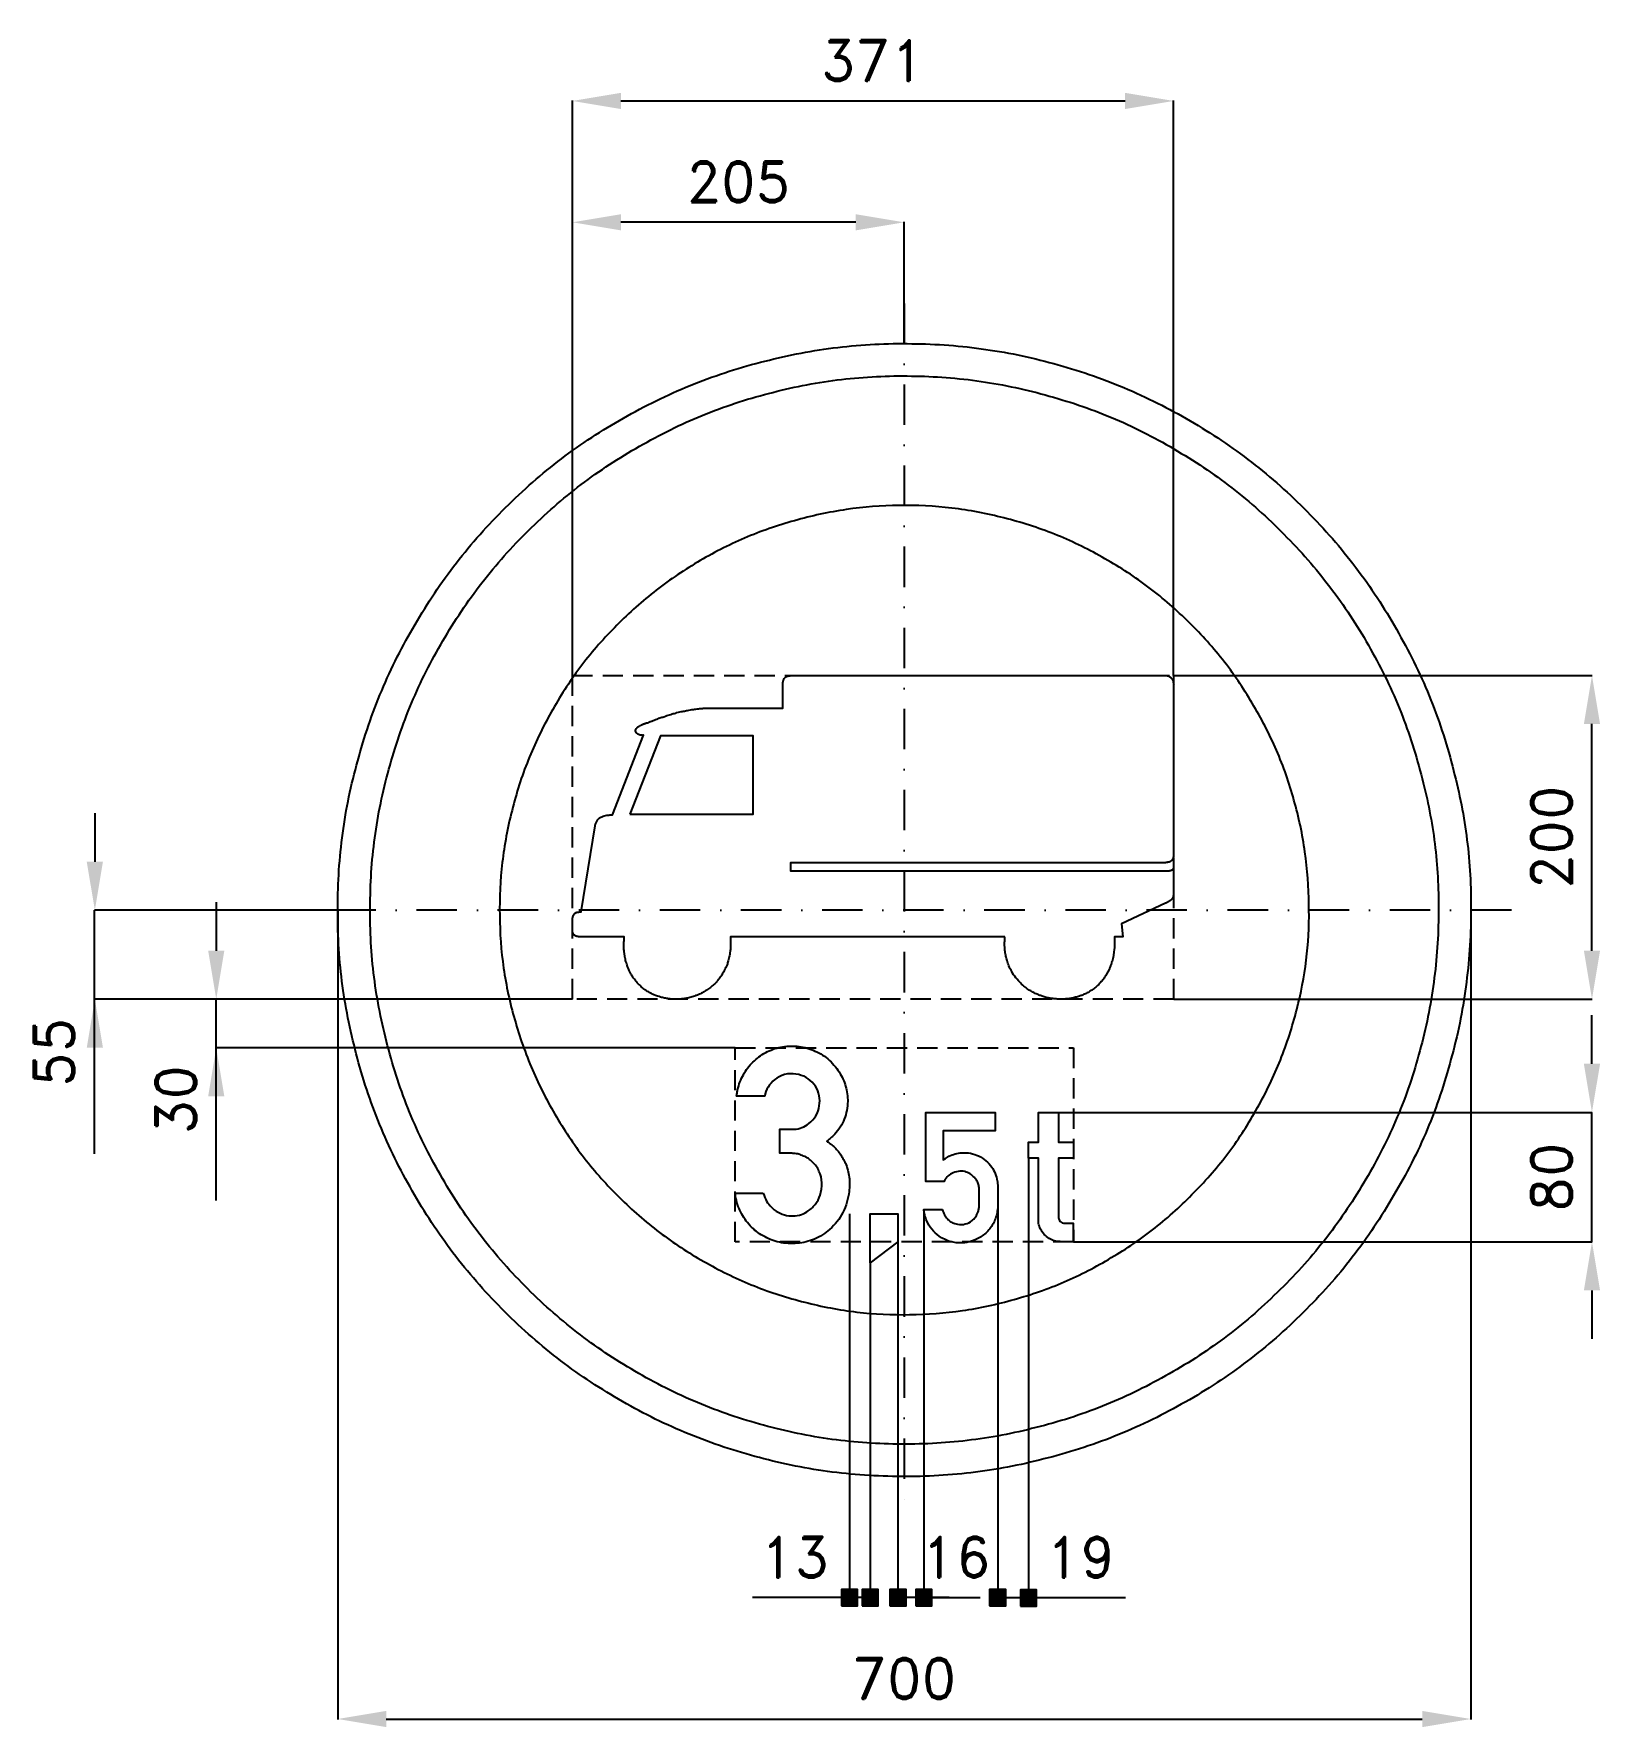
# Model space of a CAD drawing. Header units: millimetres. Extents: x -538 to 430, y -505 to 542.
import ezdxf

# ---------------------------------------------------------------- set-up
doc = ezdxf.new("R2010")
doc.units = ezdxf.units.MM
doc.header["$LTSCALE"] = 5
doc.linetypes.add('ČERCHOVANÁX2', pattern=[2, 1, -0.5, 0, -0.5])
doc.linetypes.add('ČÁRKOVANÁX2', pattern=[1.5, 1, -0.5])
doc.layers.add('Kóty', color=2, linetype='Continuous')
doc.layers.add('Značka', color=7, linetype='Continuous')
doc.styles.get("Standard").update_dxf_attribs({"font": 'romand.shx', "height": 25})
doc.dimstyles.get("Standard").update_dxf_attribs({"dimtxt": 25, "dimasz": 30, "dimexe": 0.18, "dimexo": 0.0625, "dimgap": 12.5, "dimtad": 1, "dimdec": 0, "dimzin": 0, "dimdsep": 46, "dimtxsty": 'Standard', "dimcen": 0.09, "dimadec": 0, "dimazin": 0, "dimtfac": 1, "dimtdec": 0, "dimtofl": 0, "dimtmove": 0, "dimatfit": 3, "dimfxl": 1, "dimtolj": 1, "dimtzin": 0, "dimarcsym": 0})

msp = doc.modelspace()

# ---------------------------------------------------------------- texts
at = {"layer": 'Kóty', "char_height": 25, "attachment_point": 5, "rotation": 90}
for s, insert in [('\\A1;55', (-525.2, -87.7)), ('\\A1;30', (-450, -117.1))]:
    msp.add_mtext(s, dxfattribs=dict(at, insert=insert))
at = {"layer": 'Kóty', "char_height": 25, "attachment_point": 5}
for s, insert in [('\\A1;13', (-67.7, -399.8)), ('\\A1;16', (31.9, -399.8)), ('\\A1;19', (108.8, -399.8))]:
    msp.add_mtext(s, dxfattribs=dict(at, insert=insert))

# ---------------------------------------------------------------- blocks, each defined once
blk = doc.blocks.new('*D1')
at = {"layer": 'Defpoints', "color": 0, "transparency": 16777216}
for p in [(95.2, -124.9), (424.8, -124.9), (104.4, -204.9)]:
    blk.add_point(p, dxfattribs=at)
at = {"layer": 'Kóty', "color": 0, "lineweight": -2, "transparency": 16777216}
for p, q in [((424.8, -94.9), (424.8, -64.9)), ((95.2, -124.9), (425, -124.9)), ((104.5, -204.9), (425, -204.9)), ((424.8, -234.9), (424.8, -264.9))]:
    blk.add_line(p, q, dxfattribs=at)
at = {"layer": 'Kóty', "color": 0, "transparency": 16777216}
for points in [[(419.8, -94.9), (429.8, -94.9), (424.8, -124.9)], [(419.8, -234.9), (429.8, -234.9), (424.8, -204.9)]]:
    blk.add_solid(points, dxfattribs=at)
at = {"layer": 'Kóty', "color": 0, "transparency": 16777216, "insert": (399.8, -164.9), "char_height": 25, "attachment_point": 5, "rotation": 90}
blk.add_mtext('\\A1;80', dxfattribs=at)
blk = doc.blocks.new('*D2')
at = {"layer": 'Defpoints', "color": 0, "transparency": 16777216}
for p in [(-350, 0), (350, -1), (350, -499.8)]:
    blk.add_point(p, dxfattribs=at)
at = {"layer": 'Kóty', "color": 0, "lineweight": -2, "transparency": 16777216}
for p, q in [((-350, -0.1), (-350, -500)), ((350, -1.1), (350, -500)), ((-320, -499.8), (320, -499.8))]:
    blk.add_line(p, q, dxfattribs=at)
at = {"layer": 'Kóty', "color": 0, "transparency": 16777216}
for points in [[(-320, -494.8), (-320, -504.8), (-350, -499.8)], [(320, -494.8), (320, -504.8), (350, -499.8)]]:
    blk.add_solid(points, dxfattribs=at)
at = {"layer": 'Kóty', "color": 0, "transparency": 16777216, "insert": (0, -474.8), "char_height": 25, "attachment_point": 5}
blk.add_mtext('\\A1;700', dxfattribs=at)
blk = doc.blocks.new('*D4')
at = {"layer": 'Defpoints', "color": 0, "transparency": 16777216}
for p in [(-205, 425.1), (0, 350.1), (-205, 145)]:
    blk.add_point(p, dxfattribs=at)
at = {"layer": 'Kóty', "color": 0, "lineweight": -2, "transparency": 16777216}
for p, q in [((-205, 145.1), (-205, 425.3)), ((-30, 425.1), (-175, 425.1)), ((0, 350.2), (0, 425.3))]:
    blk.add_line(p, q, dxfattribs=at)
at = {"layer": 'Kóty', "color": 0, "transparency": 16777216}
for points in [[(-175, 430.1), (-175, 420.1), (-205, 425.1)], [(-30, 430.1), (-30, 420.1), (0, 425.1)]]:
    blk.add_solid(points, dxfattribs=at)
at = {"layer": 'Kóty', "color": 0, "transparency": 16777216, "insert": (-102.5, 450.1), "char_height": 25, "attachment_point": 5}
blk.add_mtext('\\A1;205', dxfattribs=at)
blk = doc.blocks.new('*D5')
at = {"layer": 'Defpoints', "color": 0, "transparency": 16777216}
for p in [(166.4, 500.1), (-205, 145), (166.4, 145)]:
    blk.add_point(p, dxfattribs=at)
at = {"layer": 'Kóty', "color": 0, "lineweight": -2, "transparency": 16777216}
for p, q in [((-205, 145.1), (-205, 500.3)), ((-175, 500.1), (136.4, 500.1)), ((166.4, 145.1), (166.4, 500.3))]:
    blk.add_line(p, q, dxfattribs=at)
at = {"layer": 'Kóty', "color": 0, "transparency": 16777216}
for points in [[(-175, 505.1), (-175, 495.1), (-205, 500.1)], [(136.4, 505.1), (136.4, 495.1), (166.4, 500.1)]]:
    blk.add_solid(points, dxfattribs=at)
at = {"layer": 'Kóty', "color": 0, "transparency": 16777216, "insert": (-19.3, 525.1), "char_height": 25, "attachment_point": 5}
blk.add_mtext('\\A1;371', dxfattribs=at)
blk = doc.blocks.new('*D6')
at = {"layer": 'Defpoints', "color": 0, "transparency": 16777216}
for p in [(166.4, 145.1), (424.8, 145.1), (166.4, -55)]:
    blk.add_point(p, dxfattribs=at)
at = {"layer": 'Kóty', "color": 0, "lineweight": -2, "transparency": 16777216}
for p, q in [((166.5, 145.1), (425, 145.1)), ((424.8, -25), (424.8, 115.1)), ((166.5, -55), (425, -55))]:
    blk.add_line(p, q, dxfattribs=at)
at = {"layer": 'Kóty', "color": 0, "transparency": 16777216}
for points in [[(419.8, 115.1), (429.8, 115.1), (424.8, 145.1)], [(419.8, -25), (429.8, -25), (424.8, -55)]]:
    blk.add_solid(points, dxfattribs=at)
at = {"layer": 'Kóty', "color": 0, "transparency": 16777216, "insert": (399.8, 45), "char_height": 25, "attachment_point": 5, "rotation": 90}
blk.add_mtext('\\A1;200', dxfattribs=at)

# ---------------------------------------------------------------- dimensions: what is measured, and where the dimension line sits
at = {"layer": 'Kóty'}
for base, p1, p2, picture, middle in [((166.4, 500.1), (-205, 145), (166.4, 145), '*D5', (-19.3, 525.1)), ((-205, 425.1), (0, 350.1), (-205, 145), '*D4', (-102.5, 450.1)), ((350, -499.8), (-350, 0), (350, -1), '*D2', (0, -474.8))]:
    dim = msp.add_linear_dim(base=base, p1=p1, p2=p2, dimstyle='Standard', dxfattribs=at)
    dim.commit()
    dim.dimension.update_dxf_attribs({"geometry": picture, "text_midpoint": middle})
for base, p1, p2, picture, middle in [((424.8, 145.1), (166.4, -55), (166.4, 145.1), '*D6', (399.8, 45)), ((424.8, -124.9), (104.4, -204.9), (95.2, -124.9), '*D1', (399.8, -164.9))]:
    dim = msp.add_linear_dim(base=base, p1=p1, p2=p2, angle=90, dimstyle='Standard', dxfattribs=at)
    dim.commit()
    dim.dimension.update_dxf_attribs({"geometry": picture, "text_midpoint": middle})

# ---------------------------------------------------------------- hatches: boundary and pattern name
at = {"layer": 'Kóty'}
h = msp.add_hatch(color=256, dxfattribs=at)
h.dxf.hatch_style = 1
h.paths.add_polyline_path([(-38.8, -429.8), (-28.8, -429.8), (-28.8, -419.8), (-38.8, -419.8)])
h = msp.add_hatch(color=256, dxfattribs=at)
h.dxf.hatch_style = 1
h.paths.add_polyline_path([(-26.1, -429.8), (-16.1, -429.8), (-16.1, -419.8), (-26.1, -419.8)])
h = msp.add_hatch(color=256, dxfattribs=at)
h.dxf.hatch_style = 1
h.paths.add_polyline_path([(-8.9, -429.8), (1.1, -429.8), (1.1, -419.8), (-8.9, -419.8)])
h = msp.add_hatch(color=256, dxfattribs=at)
h.dxf.hatch_style = 1
h.paths.add_polyline_path([(7.1, -429.8), (17.1, -429.8), (17.1, -419.8), (7.1, -419.8)])
h = msp.add_hatch(color=256, dxfattribs=at)
h.dxf.hatch_style = 1
h.paths.add_polyline_path([(52.7, -429.8), (62.7, -429.8), (62.7, -419.8), (52.7, -419.8)])
h = msp.add_hatch(color=256, dxfattribs=at)
h.dxf.hatch_style = 1
h.paths.add_polyline_path([(71.7, -430), (81.7, -430), (81.7, -420), (71.7, -420)])

# ---------------------------------------------------------------- linework, layer by layer
for p, q in [((-500, 60), (-500, 30)), ((-350, 0), (-500.2, 0)), ((-425, 5), (-425, -25)), ((-205, -55), (-500.2, -55)), ((-500.2, -150.5), (-500.2, -55)), ((-104.5, -85), (-425.2, -85)), ((-425, -179.3), (-425, -85)), ((76.7, -153.4), (76.7, -425)), ((57.7, -170.3), (57.7, -425)), ((-33.8, -187.6), (-33.8, -425)), ((12.1, -185), (12.1, -425)), ((-3.9, -204.9), (-3.9, -425)), ((-21.1, -217.9), (-21.1, -425)), ((-21.1, -424.8), (-93.8, -424.8)), ((27.7, -424.8), (-2.3, -424.8)), ((8.9, -424.8), (46.8, -424.8))]:
    msp.add_line(p, q, dxfattribs=at)
for points in [[(-500.2, -55), (-500.2, 0)], [(-425, -85), (-425, -55)], [(424.8, -204.9), (424.8, -124.9)], [(-38.8, -419.8), (-28.8, -429.8)], [(-28.8, -419.8), (-38.8, -429.8)], [(-26.1, -419.8), (-16.1, -429.8)], [(-16.1, -419.8), (-26.1, -429.8)], [(-8.9, -419.8), (1.1, -429.8)], [(1.1, -419.8), (-8.9, -429.8)], [(7.1, -419.8), (17.1, -429.8)], [(17.1, -419.8), (7.1, -429.8)], [(52.7, -419.8), (62.7, -429.8)], [(62.7, -419.8), (52.7, -429.8)], [(62.7, -424.8), (136.7, -424.8)], [(71.7, -420), (81.7, -430)], [(81.7, -420), (71.7, -430)]]:
    msp.add_lwpolyline(points, dxfattribs=at)
for points in [[(-38.8, -429.8), (-28.8, -429.8), (-28.8, -419.8), (-38.8, -419.8)], [(-26.1, -429.8), (-16.1, -429.8), (-16.1, -419.8), (-26.1, -419.8)], [(-8.9, -429.8), (1.1, -429.8), (1.1, -419.8), (-8.9, -419.8)], [(7.1, -429.8), (17.1, -429.8), (17.1, -419.8), (7.1, -419.8)], [(52.7, -429.8), (62.7, -429.8), (62.7, -419.8), (52.7, -419.8)], [(71.7, -430), (81.7, -430), (81.7, -420), (71.7, -420)]]:
    msp.add_lwpolyline(points, close=True, dxfattribs=at)
for points in [[(-505, 30), (-495, 30), (-500, 0)], [(-430, -25), (-420, -25), (-425, -55)], [(-505, -85), (-495, -85), (-500, -55)], [(-430, -115), (-420, -115), (-425, -85)]]:
    msp.add_solid(points, dxfattribs=at)
at = {"layer": 'Značka', "color": 6, "linetype": 'ČERCHOVANÁX2', "lineweight": 25, "ltscale": 5}
for p, q in [((0, 375), (0, -375)), ((375, 0), (-375, 0))]:
    msp.add_line(p, q, dxfattribs=at)
at = {"layer": 'Značka', "color": 5}
for points in [[(350, 0.1), (350, -2.2), (350, -4.5, -0.032168), (346.5, -50.1, -0.035723), (336.9, -94.9, -0.036667), (321.9, -138.1, -0.034754), (300.8, -178.8, -0.034039), (275, -216.7, -0.034453), (244.3, -250.6, -0.03456), (209.6, -280.4, -0.034426), (171.1, -305.3, -0.034389), (129.8, -325.1, -0.034418), (86.2, -339.1, -0.034424), (41.2, -347.6, -0.034417), (-4.5, -349.9, -0.034416), (-50.2, -346.4, -0.034417), (-95, -336.7, -0.034417), (-138.2, -321.6, -0.034417), (-178.9, -300.7, -0.034417), (-216.7, -274.9, -0.034417), (-250.7, -244.1, -0.034417), (-280.5, -209.4, -0.034417), (-305.3, -170.9, -0.034417), (-325.2, -129.6, -0.034417), (-339.2, -86, -0.034417), (-347.7, -41, -0.034417), (-349.9, 4.7, -0.034417), (-346.5, 50.4, -0.034417), (-336.8, 95.1, -0.034417), (-321.7, 138.3, -0.034417), (-300.7, 179.1, -0.034417), (-274.9, 216.9, -0.034416), (-244.2, 250.8, -0.034418), (-209.5, 280.7, -0.034417), (-171, 305.5, -0.034415), (-129.7, 325.3, -0.034415), (-86.1, 339.3, -0.034415), (-41.1, 347.8, -0.034416), (4.6, 350.1, -0.034417), (50.3, 346.6, -0.034417), (95.1, 337, -0.034417), (138.3, 321.8, -0.034417), (179, 300.9, -0.034417), (216.8, 275.1, -0.034407), (250.8, 244.3, -0.034414), (280.6, 209.6, -0.034488), (305.4, 171.1, -0.034419), (325.3, 129.9, -0.034077), (339.3, 86.3, -0.03279), (347.6, 43.5, -0.034265), (350, 0.1)], [(62.2, -16.5), (-107.4, -16.5), (-107.4, -16.5), (-107.4, -16.6), (-107.4, -17.1), (-107.3, -17.5), (-107.3, -18), (-107.3, -18.4), (-107.3, -18.8), (-107.3, -19.3), (-107.3, -19.6), (-107.3, -20), (-107.3, -20.3), (-107.3, -20.7), (-107.3, -20.8), (-107.3, -20.9), (-107.3, -21.1), (-107.3, -21.3), (-107.3, -21.8), (-107.3, -22.3, -0.007771), (-107.4, -23.6, -0.008218), (-107.5, -24.8, -0.011503), (-107.7, -26.4, -0.012022), (-107.9, -28.1, -0.012342), (-108.3, -29.7, -0.012486), (-108.7, -31.3, -0.01089), (-109.1, -32.6, -0.012604), (-109.5, -33.8, -0.014116), (-110.2, -35.3, -0.008698), (-110.9, -36.8, -0.00872), (-111.6, -38.2, -0.014559), (-112.4, -39.6, -0.013661), (-113.1, -40.7, -0.011879), (-113.9, -41.8, -0.011161), (-114.7, -42.9, -0.011447), (-115.6, -43.9, -0.009496), (-116.3, -44.7, -0.009957), (-117.1, -45.4, -0.011227), (-118.1, -46.3, -0.008222), (-119.1, -47.2, -0.009537), (-120.3, -48.1, -0.013092), (-121.5, -49, -0.011789), (-122.6, -49.7, -0.01059), (-123.7, -50.4, -0.01006), (-124.8, -51, -0.010211), (-125.9, -51.6, -0.008347), (-126.9, -52, -0.008721), (-127.8, -52.4, -0.009852), (-129, -52.8, -0.007399), (-130.2, -53.3, -0.008858), (-131.7, -53.7, -0.011913), (-133.1, -54.1, -0.010749), (-134.4, -54.4, -0.00982), (-135.6, -54.6, -0.00944), (-136.9, -54.7, -0.009623), (-138.1, -54.9), (-139.1, -54.9), (-140.1, -55, -0.009589), (-141.4, -55), (-142.7, -54.9, -0.008648), (-144.2, -54.9, -0.012028), (-145.6, -54.7, -0.011045), (-146.9, -54.5, -0.010256), (-148.1, -54.3, -0.00998), (-149.3, -54, -0.01029), (-150.5, -53.7), (-151.5, -53.4), (-152.5, -53.1, -0.010667), (-153.6, -52.7), (-154.8, -52.2, -0.009965), (-156.2, -51.5, -0.013714), (-157.5, -50.8, -0.012477), (-158.6, -50.2, -0.011528), (-159.7, -49.5, -0.011217), (-160.7, -48.7, -0.011562), (-161.7, -48), (-162.5, -47.3), (-163.2, -46.6, -0.012014), (-164.1, -45.7, -0.00893), (-165, -44.8, -0.009694), (-165.9, -43.8, -0.013075), (-166.7, -42.7, -0.011655), (-167.4, -41.8, -0.010351), (-168, -40.8, -0.009707), (-168.6, -39.8, -0.009729), (-169.1, -38.9), (-169.5, -38), (-169.9, -37.2, -0.009102), (-170.4, -36.2), (-170.8, -35.1, -0.010262), (-171.4, -33.4, -0.013272), (-171.9, -31.7, -0.011871), (-172.3, -30.3, -0.011017), (-172.6, -28.9, -0.010451), (-172.8, -27.4, -0.010196), (-173, -25.9, -0.009), (-173.1, -24.8, -0.010955), (-173.2, -23.6, -0.010636), (-173.2, -22.1, -0.002166), (-173.2, -20.6), (-173.2, -20.1), (-173.2, -19.6), (-173.1, -19.2), (-173.1, -18.8), (-173.1, -18.4), (-173.1, -18), (-173.1, -17.7), (-173, -17.4), (-173, -17), (-173, -16.6), (-173, -16.5), (-173, -16.5), (-199, -16.5), (-199, -16.5), (-199, -16.5), (-199.1, -16.5), (-199.1, -16.5), (-199.1, -16.5), (-199.2, -16.5), (-199.2, -16.5), (-199.3, -16.5), (-199.3, -16.5), (-199.3, -16.5), (-199.4, -16.5), (-199.4, -16.5), (-199.7, -16.5), (-200, -16.5), (-200.2, -16.5), (-200.4, -16.5), (-200.7, -16.4), (-200.9, -16.4), (-201.1, -16.4), (-201.3, -16.4), (-201.5, -16.3), (-201.7, -16.3), (-201.9, -16.3), (-202, -16.2), (-202.2, -16.2), (-202.3, -16.2), (-202.4, -16.1), (-202.6, -16.1), (-202.7, -16), (-202.8, -16), (-202.9, -16), (-203, -15.9), (-203.1, -15.8), (-203.2, -15.8), (-203.3, -15.8), (-203.4, -15.7), (-203.4, -15.7), (-203.5, -15.6), (-203.6, -15.6), (-203.6, -15.5), (-203.7, -15.5), (-203.8, -15.4), (-203.9, -15.4), (-203.9, -15.3), (-204, -15.2), (-204, -15.2), (-204.1, -15.1), (-204.2, -15.1), (-204.2, -15), (-204.2, -15), (-204.3, -14.9), (-204.3, -14.8), (-204.4, -14.7), (-204.5, -14.7), (-204.5, -14.6), (-204.5, -14.5), (-204.6, -14.4), (-204.6, -14.4), (-204.6, -14.3), (-204.7, -14.2), (-204.7, -14.2), (-204.7, -14.1), (-204.8, -14), (-204.8, -13.9), (-204.8, -13.8), (-204.8, -13.8), (-204.8, -13.7), (-204.9, -13.6), (-204.9, -13.6), (-204.9, -13.5), (-204.9, -13.4), (-204.9, -13.3), (-204.9, -13.2), (-204.9, -13.1), (-205, -13), (-205, -12.9), (-205, -12.8), (-205, -12.8), (-205, -12.7), (-205, -12.6), (-205, -12.5), (-205, -12.4), (-205, -12.4), (-205, -12.4), (-205, -12.3), (-205, -12.3), (-205, -12.3), (-205, -12.2), (-205, -12.2), (-205, -12.2), (-205, -12.2), (-205, -12.1), (-205, -12.1), (-205, -12), (-205, -11.8), (-205, -11.6), (-205, -11.2), (-205, -10.7), (-205, -10.2), (-205, -9.6), (-205, -9), (-205, -8.4), (-205, -7.9), (-205, -7.5), (-205, -6.9), (-205, -6.3), (-205, -6), (-205, -5.8), (-205, -5.6, -0.005732), (-205, -5.4, -0.006039), (-204.9, -5.2, -0.006529), (-204.9, -5, -0.005995), (-204.9, -4.8), (-204.9, -4.6), (-204.8, -4.4), (-204.8, -4.2), (-204.8, -4.1), (-204.7, -4), (-204.7, -3.8), (-204.6, -3.7), (-204.6, -3.6), (-204.6, -3.5), (-204.5, -3.4), (-204.5, -3.3), (-204.4, -3.2), (-204.4, -3.1), (-204.3, -3), (-204.2, -2.9), (-204.2, -2.8), (-204.1, -2.7), (-204.1, -2.6), (-204, -2.5), (-203.9, -2.5), (-203.9, -2.4), (-203.8, -2.3), (-203.7, -2.2), (-203.7, -2.1), (-203.6, -2.1), (-203.5, -2), (-203.4, -1.9), (-203.3, -1.9), (-203.2, -1.8), (-203.1, -1.8), (-203.1, -1.7), (-203, -1.7), (-202.9, -1.6), (-202.8, -1.5), (-202.6, -1.5), (-202.5, -1.4), (-202.4, -1.4), (-202.3, -1.4), (-202.2, -1.3), (-202.1, -1.3), (-202, -1.3), (-201.9, -1.2), (-201.8, -1.2), (-201.7, -1.2), (-201.6, -1.2), (-201.6, -1.1), (-201.5, -1.1), (-201.4, -1.1), (-201.3, -1.1), (-201.3, -1.1), (-201.2, -1.1), (-201.2, -1.1), (-201.1, -1.1), (-200.9, -1), (-200.8, -1), (-200.7, -1), (-200.6, -1), (-200.5, -1), (-200.4, -1), (-200.3, -1), (-200.2, -1), (-200.1, -1), (-200, -1), (-199.9, -1), (-199.9, -1), (-199.8, -1), (-199.8, -1), (-199.8, -1), (-199.7, -1), (-199.7, -1), (-199.7, -1), (-199.6, -1), (-199.6, -1), (-199.6, -1), (-199.6, -1), (-191, 52.2), (-191, 52.2), (-191, 52.2), (-191, 52.2), (-191, 52.2), (-191, 52.3), (-191, 52.3), (-190.9, 52.4), (-190.9, 52.5), (-190.9, 52.6), (-190.9, 52.7), (-190.9, 52.8), (-190.9, 52.8), (-190.8, 52.9), (-190.8, 53), (-190.8, 53), (-190.8, 53.1), (-190.8, 53.1), (-190.8, 53.1), (-190.7, 53.2), (-190.7, 53.3), (-190.6, 53.5), (-190.5, 53.8), (-190.4, 54.1), (-190.2, 54.5), (-190, 54.9), (-189.8, 55.2), (-189.6, 55.6), (-189.4, 55.9), (-189.2, 56.1), (-188.9, 56.4), (-188.6, 56.7), (-188.6, 56.7), (-188.5, 56.8), (-188.5, 56.8), (-188.5, 56.8), (-188.5, 56.8), (-188.5, 56.8), (-188.5, 56.8), (-188.5, 56.8), (-188.5, 56.8), (-188.5, 56.8), (-188.5, 56.8), (-188.4, 56.9), (-188.4, 56.9), (-188.4, 56.9), (-188.3, 56.9), (-188.3, 57), (-188.1, 57.1), (-187.9, 57.3), (-187.4, 57.5), (-186.9, 57.8), (-186.1, 58.1), (-185.4, 58.3), (-184.6, 58.5), (-183.8, 58.7), (-183.2, 58.8), (-182.6, 58.8), (-181.9, 58.9), (-181.3, 58.9), (-181.2, 59), (-181.1, 59), (-181.1, 59), (-181, 59), (-181, 59), (-181, 59), (-180.9, 59), (-180.9, 59), (-180.8, 59), (-180.7, 59), (-180.7, 59), (-180.6, 59), (-180.5, 59), (-180.5, 59), (-180.4, 59), (-180.3, 59), (-180.3, 59), (-180.3, 59), (-161.1, 108.1), (-161.1, 108.1), (-161.1, 108.1), (-161.2, 108.1), (-161.2, 108.1), (-161.3, 108.1), (-161.3, 108.1), (-161.4, 108.1), (-161.4, 108), (-161.4, 108), (-161.5, 108), (-161.5, 108), (-161.5, 108), (-161.8, 108), (-162.1, 108.1), (-162.3, 108.1), (-162.5, 108.1), (-162.7, 108.1), (-162.9, 108.2), (-163.1, 108.2), (-163.3, 108.3), (-163.5, 108.3), (-163.7, 108.4), (-163.9, 108.5), (-164, 108.5), (-164.2, 108.6), (-164.3, 108.7), (-164.4, 108.7), (-164.6, 108.8), (-164.7, 108.9), (-164.8, 108.9), (-164.9, 109), (-165, 109.1), (-165.1, 109.2), (-165.2, 109.3), (-165.3, 109.4), (-165.4, 109.4), (-165.4, 109.5), (-165.5, 109.6), (-165.5, 109.6), (-165.6, 109.7), (-165.6, 109.8), (-165.7, 109.9), (-165.8, 110), (-165.8, 110.1), (-165.8, 110.1), (-165.9, 110.2), (-165.9, 110.3), (-165.9, 110.4), (-165.9, 110.5), (-166, 110.5), (-166, 110.6), (-166, 110.7), (-166, 110.8), (-166, 111), (-166, 111.1, -0.01291), (-166, 111.1), (-166, 111.2), (-166, 111.3), (-166, 111.4), (-165.9, 111.5), (-165.9, 111.6), (-165.9, 111.7), (-165.8, 111.8), (-165.8, 111.9), (-165.7, 112), (-165.7, 112.1), (-165.6, 112.2), (-165.5, 112.3), (-165.5, 112.4), (-165.4, 112.5), (-165.3, 112.6), (-165.3, 112.6), (-165.1, 112.8), (-165, 112.9), (-164.9, 113), (-164.8, 113.1), (-164.7, 113.2), (-164.5, 113.3), (-164.5, 113.4), (-164.4, 113.4), (-164.2, 113.5), (-164.1, 113.6), (-163.8, 113.8), (-163.5, 114), (-163.3, 114.1), (-163.1, 114.2), (-162.8, 114.4), (-162.6, 114.5), (-162.4, 114.6), (-162.1, 114.6), (-161.9, 114.7), (-161.6, 114.8), (-161.5, 114.9), (-161.5, 114.9), (-161.4, 114.9), (-161.3, 115), (-161.2, 115), (-161.2, 115), (-161.1, 115), (-161, 115), (-161, 115.1), (-160.9, 115.1), (-160.8, 115.1), (-160.8, 115.1), (-160.7, 115.2), (-160.6, 115.2), (-160.6, 115.2), (-160.5, 115.2), (-160.5, 115.2), (-160.4, 115.3), (-160.4, 115.3), (-160.3, 115.3), (-160.2, 115.3), (-160, 115.4), (-159.9, 115.4), (-159.8, 115.5), (-159.7, 115.5), (-159.5, 115.6), (-159.4, 115.6), (-159.3, 115.7), (-159.2, 115.7), (-159.1, 115.8), (-158.6, 115.9), (-158.1, 116.1), (-157.7, 116.3), (-157.4, 116.4), (-157, 116.6), (-156.6, 116.7), (-156.3, 116.8), (-156, 116.9), (-155.6, 117.1), (-155.2, 117.2), (-154.4, 117.5), (-153.6, 117.8), (-152.9, 118.1), (-152.2, 118.3), (-151.6, 118.6), (-150.9, 118.8), (-150.4, 119), (-149.8, 119.2), (-149.2, 119.4), (-148.5, 119.6), (-147.5, 120), (-146.6, 120.3), (-145.8, 120.5), (-145, 120.8), (-144.1, 121), (-143.3, 121.3), (-142.7, 121.5), (-142, 121.6), (-141.2, 121.8), (-140.4, 122.1), (-139.5, 122.3), (-138.7, 122.5), (-137.9, 122.7), (-137.2, 122.8), (-136.5, 123), (-135.8, 123.1), (-135.2, 123.3), (-134.6, 123.4), (-133.9, 123.5), (-133.1, 123.6), (-132.1, 123.8), (-131.2, 124), (-130.3, 124.1), (-129.5, 124.2), (-128.7, 124.3), (-127.9, 124.5), (-127.2, 124.5), (-126.5, 124.6), (-125.8, 124.7), (-125.1, 124.7), (-125, 124.7), (-124.9, 124.7), (-124.8, 124.7), (-124.8, 124.7), (-124.8, 124.7), (-124.7, 124.7), (-124.6, 124.7), (-124.5, 124.7), (-124.3, 124.8), (-124.2, 124.8), (-124, 124.8), (-123.9, 124.8), (-123.8, 124.8), (-123.6, 124.8), (-123.5, 124.8), (-123.4, 124.8), (-123.4, 124.8), (-123.3, 124.8), (-75.1, 124.8), (-75.1, 138.7), (-75.1, 138.8), (-75.1, 138.8), (-75.1, 138.8), (-75.1, 138.9), (-75.1, 138.9), (-75.1, 139), (-75.1, 139), (-75.1, 139), (-75.1, 139.1), (-75.1, 139.1), (-75.1, 139.2), (-75.1, 139.2), (-75.1, 139.5, -0.005126), (-75.1, 139.8, -0.005789), (-75.1, 140.1, -0.005675), (-75.1, 140.3, -0.006057), (-75, 140.5, -0.006698), (-75, 140.8), (-75, 141), (-74.9, 141.2), (-74.9, 141.4), (-74.8, 141.7), (-74.8, 141.8), (-74.7, 142), (-74.7, 142.1), (-74.6, 142.3), (-74.6, 142.4), (-74.5, 142.5), (-74.5, 142.6), (-74.4, 142.7), (-74.4, 142.9), (-74.3, 143), (-74.2, 143.1), (-74.2, 143.2), (-74.1, 143.3), (-74, 143.4), (-74, 143.5), (-73.9, 143.5), (-73.8, 143.6), (-73.8, 143.7), (-73.7, 143.7), (-73.6, 143.8), (-73.5, 143.9), (-73.4, 144), (-73.4, 144), (-73.3, 144.1), (-73.2, 144.2), (-73.1, 144.2), (-73, 144.3), (-73, 144.3), (-72.9, 144.3), (-72.8, 144.4), (-72.6, 144.5), (-72.5, 144.5), (-72.3, 144.6), (-72.2, 144.6), (-72.1, 144.7), (-72, 144.7), (-71.8, 144.7), (-71.7, 144.7), (-71.6, 144.8), (-71.5, 144.8), (-71.3, 144.8), (-71.2, 144.9), (-71.1, 144.9), (-71, 144.9), (-70.9, 144.9), (-70.8, 144.9), (-70.7, 144.9), (-70.6, 144.9), (-70.5, 144.9), (-70.4, 145), (-70.2, 145), (-70, 145), (-69.8, 145), (-69.6, 145), (-69.5, 145), (-69.3, 145), (-69.1, 145), (-69, 145), (-68.9, 145), (-68.7, 145), (-68.7, 145), (-68.7, 145), (161.5, 145), (161.7, 145), (161.8, 145, -0.050335), (162.6, 144.9, -0.05524), (163.4, 144.6, -0.049433), (164.1, 144.2, -0.04216), (164.6, 143.7, -0.041538), (165.2, 143, -0.036933), (165.6, 142.3, -0.030417), (166, 141.5, -0.026807), (166.2, 140.8, -0.028167), (166.4, 140, -0.032425), (166.4, 139.2), (166.4, 139), (166.4, 138.9), (166.4, 138.9), (166.4, 137.3), (166.4, 135.8), (166.4, 132.7), (166.4, 129.5), (166.4, 121.8), (166.4, 114), (166.4, 103.6), (166.4, 93.2), (166.4, 82.8), (166.4, 72.4), (166.4, 64.1), (166.4, 55.7), (166.4, 46.9), (166.4, 38.1), (166.4, 36.5), (166.4, 34.9), (166.4, 34.9), (166.4, 34.9), (166.4, 34.8), (166.4, 34.7), (166.4, 34.6), (166.4, 34.4), (166.4, 34.2), (166.4, 34), (166.4, 33.8), (166.4, 33.5), (166.3, 33.4), (166.3, 33.2), (166.3, 33), (166.2, 32.8), (166.2, 32.6), (166.2, 32.5), (166.1, 32.4), (166.1, 32.2), (166, 32.1), (166, 32), (166, 31.9), (165.9, 31.8), (165.9, 31.7), (165.8, 31.6), (165.7, 31.5), (165.7, 31.4), (165.6, 31.3), (165.5, 31.2), (165.4, 31.1), (165.4, 31), (165.3, 30.9), (165.2, 30.8), (165.2, 30.7), (165.1, 30.7), (164.9, 30.6), (164.8, 30.5), (164.7, 30.4), (164.6, 30.3), (164.5, 30.2), (164.4, 30.2), (164.3, 30.1), (164.2, 30.1), (164.1, 30), (164, 30), (163.8, 29.9), (163.6, 29.8), (163.4, 29.8), (163.3, 29.7), (163.1, 29.7), (163, 29.6), (162.8, 29.6), (162.7, 29.6), (162.6, 29.5), (162.4, 29.5, -0.00655), (162.1, 29.4, -0.007318), (161.8, 29.4, -0.006019), (161.5, 29.4, -0.005295), (161.3, 29.3, -0.004944), (161, 29.3, -0.00446), (160.7, 29.3), (160.5, 29.3), (160.3, 29.3), (160.1, 29.3), (159.8, 29.3), (159.7, 29.3), (159.7, 29.3), (159.6, 29.3), (159.6, 29.3), (159.5, 29.3), (159.5, 29.3), (159.4, 29.3), (159.4, 29.3), (159.3, 29.3), (159.3, 29.3), (159.3, 29.3), (159.3, 29.3), (-70.3, 29.3), (-70.3, 24.4), (160.4, 24.4), (162.1, 24.4), (162.1, 24.4), (162.1, 24.4), (162.3, 24.4), (162.4, 24.4), (162.5, 24.4), (162.7, 24.4), (162.8, 24.4), (162.9, 24.4), (163.1, 24.4), (163.2, 24.4), (163.3, 24.4), (163.4, 24.4), (163.6, 24.4, 0.005201), (163.7, 24.4, 0.005242), (163.9, 24.4, 0.005403), (164, 24.5, 0.006022), (164.1, 24.5), (164.3, 24.5), (164.4, 24.5), (164.5, 24.5), (164.6, 24.6), (164.7, 24.6), (164.8, 24.7), (164.9, 24.7), (165, 24.7), (165.1, 24.8), (165.2, 24.8), (165.3, 24.9), (165.4, 24.9), (165.5, 25), (165.6, 25), (165.7, 25.1), (165.8, 25.1), (165.8, 25.2), (165.9, 25.3), (166, 25.3), (166.1, 25.4), (166.1, 25.5), (166.2, 25.5), (166.2, 25.6), (166.3, 25.6), (166.3, 25.7), (166.3, 25.7), (166.3, 25.8), (166.4, 25.8), (166.4, 25.8), (166.4, 25.8), (166.4, 25.8), (166.4, 25.8), (166.4, 25.9), (166.4, 25.9), (166.4, 25.9), (166.4, 10.3), (166.4, 10.3), (166.4, 10.2), (166.4, 10.2), (166.4, 10.2), (166.4, 10.1), (166.4, 10.1), (166.4, 10.1), (166.4, 10.1), (166.4, 10), (166.4, 10), (166.4, 10), (166.4, 9.9), (166.4, 9.9), (166.4, 9.8), (166.4, 9.7), (166.4, 9.6), (166.4, 9.4), (166.3, 9.3), (166.3, 9.1), (166.3, 8.9), (166.2, 8.8), (166.2, 8.7), (166.2, 8.5), (166.1, 8.4), (166, 8.2), (166, 8), (165.9, 7.9), (165.9, 7.8), (165.8, 7.7), (165.7, 7.5), (165.7, 7.4), (165.6, 7.3), (165.5, 7.2), (165.4, 7.1), (165.3, 7), (165.2, 6.8), (165.1, 6.7), (165, 6.6), (164.9, 6.5), (164.8, 6.4), (164.7, 6.3), (164.6, 6.2), (164.4, 6.1), (164.3, 6), (164.2, 5.9), (164, 5.8), (163.9, 5.7), (163.8, 5.6), (163.7, 5.5), (163.5, 5.4), (163.4, 5.4), (163.3, 5.3), (163.2, 5.2), (163.1, 5.2), (162.9, 5.1), (162.7, 5), (162.5, 4.9), (162.4, 4.8), (162.2, 4.7), (162.1, 4.7), (162, 4.6), (161.8, 4.6), (161.7, 4.5), (161.6, 4.4), (161.5, 4.4), (161.5, 4.4), (161.5, 4.4), (161.5, 4.4), (161.5, 4.4), (161.5, 4.4), (161.4, 4.4), (161.4, 4.4), (161.4, 4.4), (161.4, 4.3), (161.3, 4.3), (161.3, 4.3), (161.3, 4.3), (161.3, 4.3), (134.1, -8.5), (135.1, -16.5), (129.8, -16.5), (129.8, -16.6), (129.8, -16.6), (129.8, -17.1), (129.8, -17.7), (129.8, -18.2), (129.8, -18.7), (129.8, -19.2), (129.9, -19.8), (129.9, -20.2), (129.9, -20.6), (129.9, -21), (129.9, -21.4), (129.9, -21.5), (129.9, -21.6), (129.8, -21.8), (129.8, -22.1), (129.8, -22.6), (129.8, -23.1), (129.7, -24.4), (129.5, -25.7, -0.011027), (129.3, -27.4, -0.011708), (129, -29.1, -0.012208), (128.6, -30.8, -0.012483), (128.1, -32.4), (127.7, -33.7, -0.012871), (127.2, -35, -0.014499), (126.5, -36.6), (125.7, -38.1), (125, -39.6, -0.014694), (124.1, -40.9, -0.013861), (123.4, -42, -0.012215), (122.6, -43.1, -0.011588), (121.7, -44.1, -0.011998), (120.8, -45.1), (120.1, -45.9), (119.3, -46.6, -0.012056), (118.3, -47.5, -0.008995), (117.2, -48.3, -0.01029), (116, -49.3, -0.013926), (114.7, -50.1, -0.012476), (113.6, -50.8, -0.011161), (112.5, -51.4, -0.010534), (111.3, -51.9, -0.010624), (110.2, -52.4, -0.008721), (109.2, -52.8, -0.0091), (108.3, -53.1, -0.010266), (107.1, -53.5, -0.007549), (105.8, -53.8, -0.009043), (104.3, -54.2, -0.012288), (102.8, -54.5, -0.01103), (101.6, -54.7, -0.009914), (100.3, -54.8, -0.009419), (99.1, -54.9, -0.009549), (97.8, -55, -0.007819), (96.8, -55, -0.008153), (95.7, -55, -0.009242), (94.5, -54.9, -0.00685), (93.2, -54.8, -0.008354), (91.7, -54.6, -0.011432), (90.2, -54.4, -0.010381), (88.9, -54.2, -0.00959), (87.7, -53.9, -0.009305), (86.4, -53.5, -0.009553), (85.2, -53.1, -0.007969), (84.2, -52.8, -0.008415), (83.3, -52.4, -0.009663), (82.1, -51.9, -0.007232), (80.9, -51.4, -0.008952), (79.5, -50.7, -0.012309), (78.2, -49.9, -0.011243), (77.1, -49.3, -0.010479), (76, -48.5, -0.010206), (75, -47.8, -0.010531), (73.9, -47), (73.2, -46.3), (72.4, -45.6, -0.01102), (71.5, -44.7), (70.6, -43.7), (69.7, -42.7, -0.011923), (68.9, -41.7), (68.2, -40.8), (67.5, -39.9), (66.9, -38.9), (66.4, -37.9), (66, -37.1), (65.5, -36.3), (65.1, -35.3), (64.6, -34.3, -0.010313), (64, -32.7, -0.013481), (63.5, -31.1, -0.012005), (63.1, -29.8, -0.010948), (62.8, -28.4, -0.010458), (62.5, -27.1, -0.010532), (62.3, -25.7), (62.2, -24.6), (62.1, -23.5, -0.0106), (62, -22.1), (62, -20.7), (62, -20.2), (62, -19.7), (62.1, -19.3), (62.1, -18.9), (62.1, -18.4), (62.1, -18), (62.1, -17.7), (62.1, -17.3), (62.2, -17), (62.2, -16.6), (62.2, -16.5), (62.2, -16.5)], [(-87.1, -174.8), (-86.6, -176.2, 0.016081), (-86.1, -177.6, 0.066966), (-83.7, -181.7, 0.067352), (-80.3, -185.1, 0.079622), (-75.4, -187.8, 0.083501), (-70, -188.9, 0.078727), (-64.8, -188.4, 0.077308), (-60.1, -186.3, 0.094871), (-55.1, -181.9, 0.087404), (-52, -176, 0.097384), (-50.9, -168.5, 0.104443), (-52.7, -161.2, 0.094865), (-56.6, -155.6, 0.095666), (-62.2, -151.9, 0.045595), (-65.1, -150.8, 0.043312), (-68.1, -150.3, 0.007095), (-68.8, -150.3), (-69.5, -150.2), (-76.9, -150.2), (-76.9, -135.2), (-69.2, -135.2), (-68.5, -135.3, 0.01), (-67.9, -135.3, 0.089508), (-63.2, -134.3, 0.078178), (-58.9, -131.8, 0.098559), (-54.6, -127, 0.099797), (-52.5, -120.9, 0.09687), (-52.5, -114.6, 0.098694), (-54.9, -108.8, 0.100558), (-59.3, -104.2, 0.097637), (-65.2, -101.6, 0.106012), (-72.2, -101.2, 0.108973), (-78.7, -103.8, 0.096318), (-83.3, -108, 0.10025), (-85.9, -113.5, 0.00956), (-86.1, -114.2), (-86.3, -114.9), (-103.6, -114.9, -0.004889), (-103.2, -112.3, -0.01466), (-102.6, -109.7, -0.07091), (-98.8, -100.6, -0.07659), (-92.6, -93, -0.078961), (-84.5, -87.4, -0.076379), (-75.1, -84.4, -0.077801), (-65, -84.2, -0.077968), (-55.2, -87, -0.081009), (-46.2, -92.8, -0.080994), (-39.6, -101.1, -0.0763), (-35.9, -109.9, -0.079819), (-35, -119.5, -0.092081), (-37.6, -130.4, -0.105088), (-44, -139.4, -0.020577), (-45.8, -141.1, -0.006873), (-47.8, -142.7, -0.00502), (-46, -144.1, -0.015058), (-44.2, -145.5, -0.058055), (-39.7, -150.5, -0.058901), (-36.4, -156.4, -0.074884), (-34, -164.9, -0.064099), (-34.1, -173.8, -0.089411), (-37.9, -186.7, -0.101884), (-46.1, -197.2, -0.087333), (-55.4, -203.2, -0.080968), (-66.1, -205.8, -0.079653), (-77.1, -205.2, -0.082664), (-87.2, -201.2, -0.076824), (-95.2, -195, -0.076589), (-100.9, -186.6, -0.041096), (-103, -181.8, -0.040367), (-104.2, -176.6), (-104.3, -175.7), (-104.4, -174.8), (-87.1, -174.8)], [(23.6, -184.9), (23.7, -185.4), (23.9, -186, 0.061332), (25.2, -188.9, 0.076043), (27.2, -191.3, 0.081243), (29.8, -193.1, 0.074028), (32.9, -194, 0.102539), (37.7, -193.9, 0.116973), (41.9, -191.8, 0.072314), (43.8, -189.8, 0.058809), (45.2, -187.3, 0.043848), (45.9, -185.3, 0.050822), (46.3, -183.2), (46.3, -182.6), (46.3, -182.1), (46.3, -172.4), (46.2, -171.3, 0.025943), (46, -170.1, 0.068299), (45.2, -167.8, 0.054058), (43.8, -165.7, 0.069271), (41.3, -163.4, 0.080557), (38.3, -161.8, 0.097806), (34.3, -161.3, 0.091139), (30.3, -162.2, 0.085471), (27.1, -164.2, 0.103672), (24.9, -167), (24.8, -167.4), (24.6, -167.7), (13.4, -167.7), (13.4, -124.9), (56.2, -124.9), (56.2, -136.3), (24.1, -136.3), (24.1, -154.3), (25.4, -153.4, -0.015227), (26.7, -152.5, -0.051738), (30.5, -150.9, -0.052709), (34.6, -150, -0.065798), (39.7, -150, -0.06555), (44.7, -151.3, -0.069371), (49.4, -154, -0.071363), (53.3, -157.8, -0.059647), (55.7, -161.7, -0.053795), (57.2, -166.1, -0.024799), (57.6, -167.9, -0.033767), (57.7, -169.7), (57.7, -170), (57.7, -170.2), (57.7, -183), (57.7, -183.6), (57.7, -184.2, -0.045316), (57.1, -187.8, -0.043665), (56, -191.4, -0.08087), (52.2, -197.6, -0.084535), (46.7, -202.2, -0.069812), (41.5, -204.6, -0.066783), (35.9, -205.6, -0.084628), (28.3, -204.7, -0.088729), (21.5, -201.4, -0.074188), (17, -197.1, -0.070967), (13.8, -191.8, -0.035765), (12.8, -188.9, -0.037188), (12.2, -186), (12.1, -185.5), (12.1, -184.9), (23.6, -184.9)], [(104.4, -204.9), (96.7, -204.9), (96.1, -204.8, -0.007844), (95.5, -204.8, -0.063535), (91.9, -204, -0.071657), (88.7, -202.3, -0.079316), (85.8, -199.6, -0.071779), (83.8, -196.1, -0.036594), (83.2, -194.4, -0.046848), (82.9, -192.7), (82.9, -192.2), (82.9, -191.8), (82.9, -153.3), (76.7, -153.3), (76.7, -143.3), (82.9, -143.3), (82.9, -124.9), (95.2, -124.9), (95.2, -143.3), (104.5, -143.3), (104.5, -153.3), (95.2, -153.3), (95.2, -189.3), (95.2, -189.5), (95.2, -189.8, 0.048119), (95.5, -190.8, 0.071776), (95.9, -191.8, 0.102013), (96.9, -192.8, 0.119772), (98.3, -193.3), (98.5, -193.3), (98.8, -193.3), (104.4, -193.3), (104.4, -204.9)]]:
    msp.add_lwpolyline(points, format="xyb", dxfattribs=at)
at = {"layer": 'Značka', "color": 1}
for points in [[(330, 0.1), (330, -2), (330, -4.2, -0.032166), (326.7, -47.2, -0.035722), (317.7, -89.5, -0.036665), (303.5, -130.2, -0.034754), (283.7, -168.6, -0.034039), (259.3, -204.3, -0.034453), (230.3, -236.3, -0.03456), (197.6, -264.4, -0.034426), (161.3, -287.8, -0.034389), (122.4, -306.5, -0.034418), (81.3, -319.7, -0.034424), (38.9, -327.7, -0.034417), (-4.3, -329.9, -0.034416), (-47.3, -326.6, -0.034417), (-89.5, -317.5, -0.034417), (-130.3, -303.2, -0.034416), (-168.7, -283.5, -0.034417), (-204.3, -259.1, -0.034417), (-236.3, -230.2, -0.034417), (-264.5, -197.4, -0.034417), (-287.9, -161.1, -0.034417), (-306.6, -122.2, -0.034417), (-319.8, -81.1, -0.034417), (-327.8, -38.7, -0.034417), (-329.9, 4.4, -0.034417), (-326.7, 47.5, -0.034417), (-317.6, 89.7, -0.034417), (-303.3, 130.4, -0.034416), (-283.6, 168.8, -0.034417), (-259.2, 204.5, -0.034418), (-230.2, 236.5, -0.034417), (-197.5, 264.6, -0.034415), (-161.2, 288, -0.034416), (-122.3, 306.8, -0.034417), (-81.2, 320, -0.034418), (-38.8, 328, -0.034417), (4.4, 330.1, -0.034417), (47.4, 326.8, -0.034417), (89.6, 317.7, -0.034415), (130.4, 303.5, -0.034416), (168.8, 283.7, -0.034418), (204.4, 259.4, -0.034406), (236.4, 230.4, -0.034413), (264.6, 197.6, -0.034487), (288, 161.4, -0.034418), (306.7, 122.5, -0.034077), (319.9, 81.3, -0.032792), (327.7, 41, -0.034265), (330, 0.1)], [(250, 0.1), (250, 1.8), (250, 3.4, 0.032169), (247.5, 36, 0.035722), (240.7, 68, 0.036667), (229.9, 98.9, 0.034753), (214.9, 127.9, 0.03404), (196.5, 155, 0.034453), (174.5, 179.2, 0.034563), (149.7, 200.5, 0.034428), (122.2, 218.2, 0.03439), (92.7, 232.4, 0.034416), (61.6, 242.4, 0.034424), (29.4, 248.5, 0.034418), (-3.2, 250.1, 0.034416), (-35.8, 247.6, 0.034415), (-67.8, 240.7, 0.034415), (-98.7, 229.9, 0.034416), (-127.8, 215, 0.034418), (-154.8, 196.5, 0.034417), (-179, 174.6, 0.034415), (-200.4, 149.8, 0.034417), (-218.1, 122.3, 0.034416), (-232.3, 92.8, 0.034416), (-242.3, 61.7, 0.034417), (-248.3, 29.5, 0.034417), (-249.9, -3.2, 0.034417), (-247.5, -35.8, 0.034417), (-240.6, -67.7, 0.034417), (-229.7, -98.6, 0.034417), (-214.8, -127.7, 0.034416), (-196.4, -154.7, 0.034416), (-174.4, -179, 0.034417), (-149.6, -200.3, 0.034417), (-122.1, -218, 0.034417), (-92.6, -232.2, 0.034417), (-61.5, -242.2, 0.034416), (-29.3, -248.3, 0.034416), (3.3, -249.9, 0.034417), (35.9, -247.4, 0.034418), (67.9, -240.5, 0.034416), (98.8, -229.7, 0.034417), (127.9, -214.7, 0.034417), (154.9, -196.3, 0.034405), (179.1, -174.3, 0.034415), (200.5, -149.5, 0.034488), (218.2, -122, 0.034417), (232.3, -92.6, 0.034078), (242.4, -61.4, 0.032788), (248.3, -30.9, 0.034264), (250, 0.1)]]:
    msp.add_lwpolyline(points, format="xyb", dxfattribs=at)
at = {"layer": 'Značka', "color": 6, "linetype": 'ČÁRKOVANÁX2', "ltscale": 2.5}
for points in [[(-205, -55), (-205, 145), (166.4, 145), (166.4, -55), (-205, -55)], [(-104.5, -205), (-104.5, -85), (104.5, -85), (104.5, -205), (-104.5, -205)]]:
    msp.add_lwpolyline(points, dxfattribs=at)
at = {"layer": 'Značka', "color": 5}
for points in [[(-169.5, 59.3), (-93.3, 59.3), (-93.3, 107.8), (-150.5, 107.8), (-169.5, 59.3)], [(-21.1, -217.9), (-21.1, -187.7), (-3.9, -187.7), (-3.9, -204.9), (-21.1, -217.9)]]:
    msp.add_lwpolyline(points, dxfattribs=at)

msp.set_redraw_order([(e.dxf.handle, doc.entitydb.next_handle()) for e in msp.query("TEXT MTEXT ATTDEF DIMENSION ARC_DIMENSION")])  # texts and dimensions are drawn at this point

doc.saveas('drawing.dxf')
